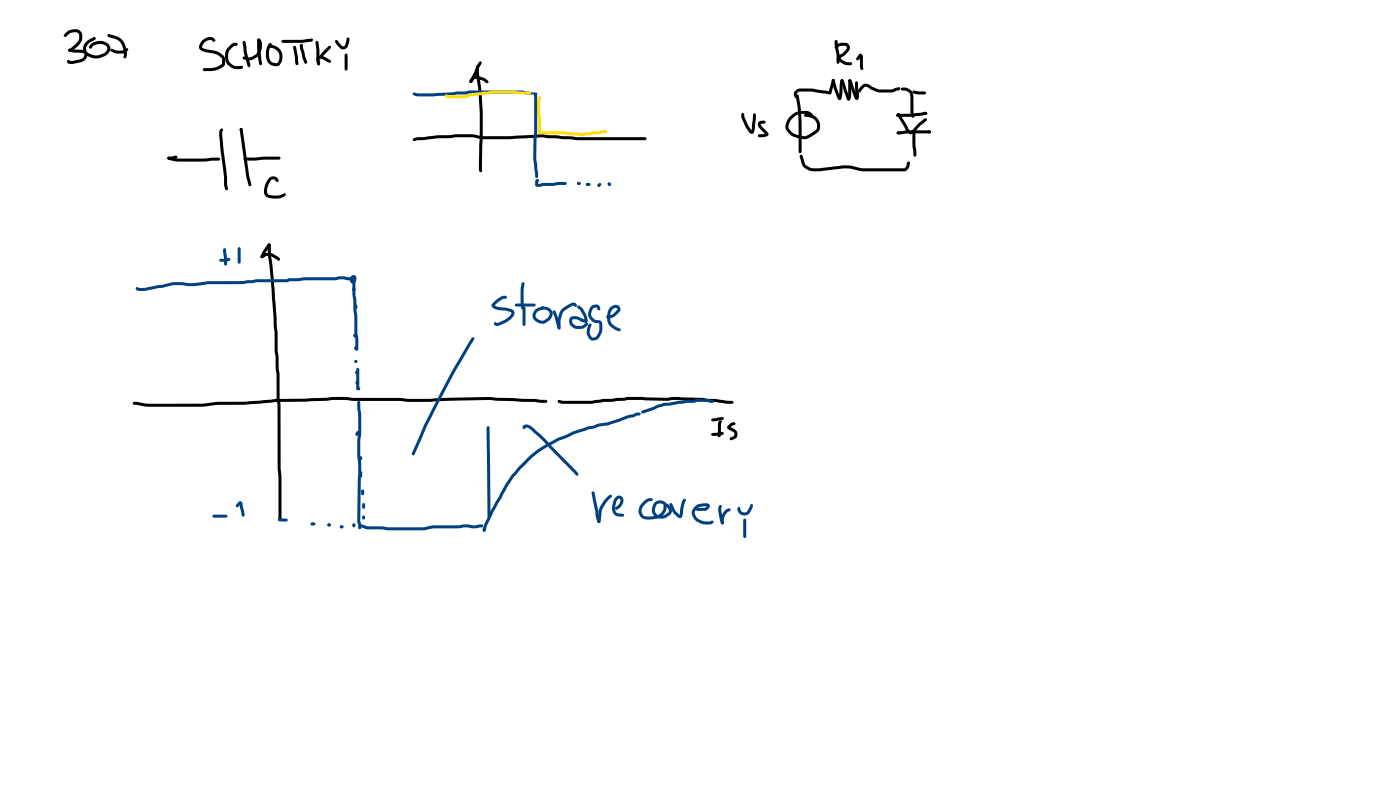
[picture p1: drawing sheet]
<svg xmlns="http://www.w3.org/2000/svg" width="337mm" height="190mm" viewBox="0 0 337 190" stroke-linecap="round" stroke-linejoin="round" font-family="sans-serif">
<g fill="#000">
<path d="M15.4 8.3l.6-.6a2.42 2.42 0 0 1 3.6 .1v.1a2.94 2.94 0 0 1-1.3 3.5l-1.1 .9h-.7v-.5l1.4-.9a2.32 2.32 0 0 0 1.1-2.5v-.2a1.02 1.02 0 0 0-1.3-.4l-.9 .2-1.1 .9-.4-.4zM16.5 11.8l3.2 .2a1.4 1.4 0 0 1 1.3 1.2 1.4 1.4 0 0 1-1 1.5l-2.4 .6h-1a.52 .52 0 0 1-.4-.8h.5l.1 .5-.1-.4 .6 .1 1.9-.4 .7-.4 .4-.6v-.3l-.5-.3-1.9-.1a1.47 1.47 0 0 1-1.5-.5zM20.8 10l1.7-1.1 .4 .1 .1 .4-1.1 .7a1.6 1.6 0 0 0-1.2 1.8 1.6 1.6 0 0 0 1.6 1.3l1.2 .1 1.1-.4a1.29 1.29 0 0 0 1.2-1.5l-.6-.6a2.67 2.67 0 0 0-2.7 .2l-.1 .1a.84 .84 0 0 1-.9 .5 1.51 1.51 0 0 1 1.2-1.5 3.1 3.1 0 0 1 3.5 .7 1.88 1.88 0 0 1-1.3 2.8 3.7 3.7 0 0 1-4.8-1.2 2.3 2.3 0 0 1 .7-2.4zM25.9 8.3l.3-.1 1.7 .5a4.3 4.3 0 0 1 2.3 5.3l-.4-.1-.1-.3a3.9 3.9 0 0 0-2-4.2l-1.6-.5-.3-.4zM26.6 11.8l.4-.1a3.1 3.1 0 0 0 2.3 .5l1.2-.6a.45 .45 0 0 1 .2 .5 .45 .45 0 0 1-.4 .3l-.5 .4-.6 .1a2.87 2.87 0 0 1-2.7-.9zM48.6 9.7a2.23 2.23 0 0 1 2.8-.5l.4 .5-.1 .3-.3 .1-.6-.5a1.99 1.99 0 0 0-2.2 1.8l1.1 .4 1.6 .3a2.89 2.89 0 0 1 2.8 2.2l-.1 1.3a3.4 3.4 0 0 1-2.8 1.4l-2.1 .1-.4-.4 .4-.3h1.6a4.3 4.3 0 0 0 2.7-1.1v-1.1a2.9 2.9 0 0 0-2.2-1.4l-2.1-.4a1.33 1.33 0 0 1-1.2-.9 1.33 1.33 0 0 1 .5-1.5zM55.3 10.9l.6-.5a.97 .97 0 0 1 1.3 .2l-.2 .3-.8 .2-.9 .9a2.73 2.73 0 0 0 .1 3.2 2.43 2.43 0 0 0 2.6 .6l.3 .1 .1 .2a1.98 1.98 0 0 1-2.4 .3l-1.1-.7a3.4 3.4 0 0 1-.1-4.3zM61.9 9.4l.4-.1a2.34 2.34 0 0 1 .5 2.9 3.2 3.2 0 0 1-3.5 2.2l-.7-.1-.3-.4 .4-.3 .8 .1a2.63 2.63 0 0 0 2.5-3.8l-.2-.3zM58.4 9.9l.3-.1 .3 .3 .3 2.4 .9 3-.1 .5-.3 .1-.3-.3-.9-3.2-.3-2.4zM61.9 9.4l.3-.1 .4 .3-.1 2.1 .5 3.6-.4 .4-.3-.4-.2-1.3-.3-2.3zM64.7 10.4l.3-.1 .3 .3a4.1 4.1 0 0 0-.4 3.9 1.13 1.13 0 0 0 1.2 .7 1.13 1.13 0 0 0 1-.9 2.33 2.33 0 0 0-2.4-2.9l-.1-.3a.94 .94 0 0 1 1.5-.1 2.78 2.78 0 0 1 .6 4.9 2.45 2.45 0 0 1-2.8-2.9l.2-1.5zM67.8 9.7l4.8-.1 2.3-.4 .4 .4-.4 .4-2.3 .3h-4.6l-.2-.1z"/>
<path d="M70.6 11.1l.2-.1 .4 .3 .4 2.2 .2 1.8-.4 .4a1.66 1.66 0 0 1-.5-1.8l-.4-2.5zM72.2 10.6l.3-.1 .3 .4 .6 2.6 .5 1.4-.1 .3-.3 .1-.3-.2-.5-1.4-.6-2.2zM76.3 13.6l.7-.2a4.2 4.2 0 0 1 2.6 1.3l-.4 .4-1.6-.8-.8-.2 .2 1.3-.4 .3-.4-.4-.1-1.1zM75.9 9.9l.3-.1 .4 .3 .3 5.1-.1-.2 .2 .3a.46 .46 0 0 1-.6 .3 .46 .46 0 0 1-.3-.6zM78.2 11.8l.8-.7h.5v.5l-2.1 2.3-.3 .1-.2-.1-.1-.4zM80.6 9.7l.3-.1 .3 .1 1.1 1.4h.3l.3-.2 .5-1.8h.5l.1 .6-.4 1.4a1.26 1.26 0 0 1-1.1 .8 1.26 1.26 0 0 1-1.1-.7l-.8-1.1zM82.9 13h.6l.1 .2v3.4l-.4 .4-.4-.4zM113.3 18.7l.7-.4h1l1.6 .5 .9 .8a.69 .69 0 0 1-1.2-.1l-1.5-.5a1 1 0 0 0-1.2 .5l-.1 .3a.46 .46 0 0 1-.6-.2 .46 .46 0 0 1 .1-.6zM112.9 19.3h.5l.1 .5-.5 .1zM114.5 15.8l.3-.1 .3 .3v1.7l.7 4.5 .2 4.6-.2 14.5a.54 .54 0 0 1-.6-.1 .54 .54 0 0 1-.1-.6l.2-13.7-.2-4.6-.7-4.6zM115.1 14.9l.4-.2 .2 .1 .1 .5-1.9 4-.7 .6-.3-.1v-.4zM40.3 37.8l.5-.1a10.4 10.4 0 0 0 4.5 .4l7.3-.2 .3 .3-.3 .4-6 .2a16.4 16.4 0 0 1-6-.4l-.4-.4z"/>
<path d="M40.3 37.8l1.5-.3a.5 .5 0 0 1 .6-.1 .5 .5 0 0 1 .2 .6l-2 .4-.3-.1zM53 31h.5l.1 .2-.2 .4v.7l.3 3.7a52.7 52.7 0 0 1 1 8.7l.1 .7-.3 .3a1.39 1.39 0 0 1-.6-1.3v-1.9l-1.2-10.2a1.38 1.38 0 0 1 .3-1.3zM57.7 30.8l.3-.1 .3 .3 1.6 11.3 .5 2-.1 .4-.2 .1-.4-.4-.5-2-1.6-11.3zM58.6 38l4.6-.4h3.9l.3 .4-.3 .4-8.2 .2-.3-.1zM99.3 33.3l1-.3 4.8-.5h3.3l1.2-.2h4.4a13.9 13.9 0 0 0 5.6 .4h3.1l7.6-.4 8.4 .7h16.4l.3 .3-.3 .4h-16.4l-8.3-.7-7.6 .4h-4.9a10.3 10.3 0 0 1-4.2-.4h-4.1l-1.2 .2h-3.2l-5.6 .7-.3-.1zM64.6 42.8a1.41 1.41 0 0 1 2.2 .1l.2 .5-.4 .3-.6-.5-.6-.1a3.8 3.8 0 0 0-1.2 3.2l.3 .4 .9 .2h1.7l1.3-.5 .3 .4a1.98 1.98 0 0 1-1.9 .9l-2.1-.1a1.85 1.85 0 0 1-1.1-2.8z"/>
<circle cx="16.8" cy="12.1" r=".36"/>
<circle cx="62.2" cy="9.6" r=".36"/>
<circle cx="40.6" cy="38" r=".36"/>
<circle cx="58" cy="31.1" r=".37"/>
</g>
<g fill="#004080">
<path d="M99.3 22.3l5 .1 7.7-.4 1-.3h12.5l3.8 .6-.4 .4h-2.3l-1.1-.2h-12.5l-1 .2h-2.1l-1.3 .2-8 .3a1.69 1.69 0 0 1-1.4-.6z"/>
<path d="M128.3 22.2l.7 .1 .1 1.1v8.4l-.2 6.4 .5 4.2-.4 .4-.4-.4-.4-4.2 .2-6.4z"/>
<path d="M128.8 43.2l.3-.2 .4 .1v.5l-.4 .1 .3-.1v.7l-.3-.1 1.5-.3h2.5l1-.2h1.8l.4 .4-.4 .3-5.2 .3a2.18 2.18 0 0 1-2-.1z"/>
</g>
<g fill="#004080">
<path d="M138.8 43.8a.53 .53 0 0 1 .9 .3 .49 .49 0 0 1-.5 .3 .49 .49 0 0 1-.5-.3z" fill-rule="evenodd"/>
<path d="M141.2 43.9l.3 .1 .1 .3-.3 .4z" fill-rule="evenodd"/>
<path d="M141 44a.61 .61 0 0 1 1 .3 .61 .61 0 0 1-1 .3z" fill-rule="evenodd"/>
<path d="M143.7 44.3l.5-.4 .3 .1a.6 .6 0 0 1-.5 .9l-.4-.4z" fill-rule="evenodd"/>
<path d="M146.2 43.9l.2-.1 .4 .2-.5 .6-.2-.4z" fill-rule="evenodd"/>
<circle cx="139.1" cy="44.1" r=".36"/>
<circle cx="141.2" cy="44.3" r=".36"/>
<circle cx="144" cy="44.5" r=".36"/>
<circle cx="146.5" cy="44.3" r=".36"/>
<circle cx="146.5" cy="44.3" r=".39"/>
</g>
<g fill="#000">
<path d="M200 19l.3-.1 .3 .3 .6 2.1 1 2.3a.51 .51 0 0 1-.6 .3 .51 .51 0 0 1-.4-.5l-.9-2.4-.4-1.7zM200.7 11.1l1-.7 1.4-.1a1.27 1.27 0 0 1 1.2 1 1.27 1.27 0 0 1-.6 1.4l-.7 .7-.8 .4-.1 .3 .3 .2a3.3 3.3 0 0 0 2.4 .8v.5a3.1 3.1 0 0 1-3.3-1.2l-.1-.5 .3-.6 1.5-1.2a.65 .65 0 0 0 .2-1h-1.5l-.9 .6-.4-.4zM200.7 9.7l.3-.1 .4 .3 .4 3v2.1l-.3 .3-.4-.3-.1-2.3a5.9 5.9 0 0 1-.3-3zM202.2 19.1l.2-.1a1.89 1.89 0 0 1 .9 1.7l1 3.1-.1 .3a.62 .62 0 0 1-.8-.7l-1.4-4zM204 19.2l.4-.1 .3 .3 1.4 4h-.4l-.2-3.5 .1-.3h.6l.3 3.6a.58 .58 0 0 1-.5 .8 .58 .58 0 0 1-.6-.6l-1.5-4zM206.5 13l.3-.1 .4 .3-.6 1-.5 .3-.3-.3zM206.8 13.2l.3-.1 .3 .3v3.3a.55 .55 0 0 1-.5-.1 .55 .55 0 0 1-.2-.6zM178.3 27.2h.5l.2 1 .8 1.9 1 1.4h-.2l.4-3.9 .4-.4 .2 .1 .1 1.3-.3 2.6a.76 .76 0 0 1-1 .9l-1-1.4-1-2-.2-.8zM182.4 29.3l.6-.3 1 .1v.5l-1 .2-.1 .1 1.7 2 .1 .6-1.3 .5-1.1-.1v-.5l1.8-.3v.2l-1.4-1.3a1.2 1.2 0 0 1-.3-1.7zM191.1 21.9l.5-.4 .5-.2h2.9l4.4 .7-.2 .1 .7-2.9 .4-.3 .4 .4-.8 3-.3 .3-4.4-.6h-3l-.7 .5 .3 .8-.1 .2a.7 .7 0 0 1-.9-.9zM191.4 22.8h.5a39.2 39.2 0 0 1 .8 11.3v2.4l-.4 .3-.3-.3v-2.4a49.4 49.4 0 0 0-.7-11zM192.3 37.3l.3-.1 .3 .2 .6 2.1a3.1 3.1 0 0 0 2.4 .9l4.7-.4a12.7 12.7 0 0 1 6.8 .4h10l.5-.7a.62 .62 0 0 1 .8-.8l.1 .3-.3 1.1-.9 .8-6.5 .1a18.1 18.1 0 0 1-7.2-.7h-1.3l-4.9 .6a4.8 4.8 0 0 1-4.6-1l-.3-.5-.6-2z"/>
<path d="M189.9 28a4.3 4.3 0 0 1 4.1-1.3l1.3 .6 .2 .4-.1 .3-.2 .1-1.2-.7h-1.2a3.2 3.2 0 0 0-3.1 3.5 4.3 4.3 0 0 0 4.3 1.7l2.3-1.6a2.3 2.3 0 0 0-2.7-2.9l-.3-.4 .1-.2a2.85 2.85 0 0 1 3.1 .9 2.85 2.85 0 0 1 .1 3.3 6.2 6.2 0 0 1-3.1 1.7 4.9 4.9 0 0 1-4.5-2.2 3.1 3.1 0 0 1 .9-3.2zM202.2 19.1h.5l.1 .3-.3 3.3a1.13 1.13 0 0 1-.6 1.3l-.4-.4 .3-1.3 .1-2zM204 19.2l.3-.1 .3 .3v3.7a.95 .95 0 0 1-.6 1.1l-.4-.4 .4-.4-.3 .2zM207.2 20.5a1.76 1.76 0 0 1 2.6 .4l1.7 .6h2.9l1-.4 .9-.1a.47 .47 0 0 1-.3 .7l-1.4 .5h-1.2a6.1 6.1 0 0 1-4.4-.9l-.2-.2a.65 .65 0 0 0-1.1-.1l-.9 1.2-.5-.1a1.75 1.75 0 0 1 .9-1.6zM215.5 27.5l5.9-.4a1.14 1.14 0 0 1 1.5 .1l-.3 .4-3.7 .5h-3.2l-.2-.1zM215.6 31.7l2.5-.4h5.4l.3 .4-.3 .3h-5.4l-2.2 .3-.3-.1zM215.6 31.7a.58 .58 0 0 1 .9 .2 .53 .53 0 0 1-.5 .4 .53 .53 0 0 1-.5-.4zM215.7 27.2l.3-.1 .3 .2 2.1 3.7 .6 .6h-.2l3.1-2.9 .6-.3 .3 .1 .1 .3-.2 .3-1.4 1.1-1.4 1.5a1.1 1.1 0 0 1-1.1 .6 1.1 1.1 0 0 1-.9-.8l-2.3-3.8zM216.6 21.1l1-.1a2.14 2.14 0 0 1 2 2.5l.1 3.8a.65 .65 0 0 1-.2 1l-.3-.1-.3-1v-3.7a1.44 1.44 0 0 0-1.3-1.7l-1-.1zM219.4 21.8l2.9 .2 .3 .3-.3 .4-1.8-.1-1.1-.3zM219.4 31.7l.3-.1 .4 .3v3l.2 2.4-.4 .4-.3-.4-.3-2.4zM221.9 27l.7-.1 .3 .3-.1 .3-.7 .1-.2-.1z"/>
<path d="M222.9 31.4a.55 .55 0 0 1 .9 .3 .51 .51 0 0 1-.5 .4 .51 .51 0 0 1-.5-.4z"/>
<circle cx="202.4" cy="19.4" r=".36"/>
<circle cx="204.3" cy="19.4" r=".36"/>
<circle cx="201.9" cy="23.6" r=".36"/>
</g>
<g fill="#fd0">
<path d="M107 22.8l4.8 .1 1.1-.4 5.4-.8h5.5l.7 .3h2.9l.3 .3-.3 .4h-2.9l-.9-.2h-5.3l-5.6 .8a10.9 10.9 0 0 1-4.5 .3l-1.2-.3z"/>
<path d="M129.5 23.2h.5l.1 .3-.3 1.1 .3 7.2-.2-.3 5.5 .1 4.5 .4 2.5-.4 1.6-.1 1.6-.3 .3 .1a.7 .7 0 0 1-.3 .7 .7 .7 0 0 1-.8 .1l-4.8 .6-4.6-.4-5.8-.1-.3-.4 .1-3-.3-1.4v-3z"/>
</g>
<path d="M64.3 58.8l.4-.3 .3 .4-.5 .5-.4-.4zM64.4 58.6h.5l.1 .4-1.8 2.9-.4 .1a1.02 1.02 0 0 1 .3-1.4zM64.5 58.5l.2-.1 .4 .4v2.6l.7 5.2 .9 13.3 .1 4.5 .4 5.6v5.9l.2 1.5 .1 15.3 .2 2.5v9.6l-.4 .4-.4-.4-.2-27.4-.2-1.5v-5.9l-.2-1.3-.3-8.7-.7-10.2-.9-8.6zM62.7 61.4l1.1-.6h1l.8 .2 1.3 .7a.52 .52 0 0 1 .3 .5 .52 .52 0 0 1-.2 .5l-2-1.2h-1l-.5 .3a.46 .46 0 0 1-.5 .2 .46 .46 0 0 1-.4-.3zM32 96.6l.9-.1a18.3 18.3 0 0 0 6.4 .5h9.3l3.4-.4 6.7-.1 7.8-.7 12-.2a31.4 31.4 0 0 1 7.4 0h10.2l2.2 .2h5l14.3-.4 10.9 .4 2.7 .3 .4 .3-.4 .4-13.6-.7-14.2 .4h-5.2l-2.1-.2h-10.2a29.6 29.6 0 0 0-7.4 0l-12 .3-7.8 .6-6.6 .1-3.5 .4h-9.3a22.1 22.1 0 0 1-7.3-.6z" fill="#000"/>
<g fill="#004080">
<path d="M32.7 69.1l2 .1 7.1-1.4 5 .2 3.2-.5h8.4l3.3-.4h7.3l.5-.3h2l1.7-.2h7.5l.8-.2 2.9 .2 .3 .4-.3 .3-1.9-.2h-1l-.8 .2h-7.4l-1.7 .3-2-.1-.6 .3h-7.2l-3.4 .4-8.3 .1-3.3 .4-5.1-.2-6.7 1.4h-1.8a.6 .6 0 0 1-.5-.8z"/>
<path d="M84.4 66.3a.67 .67 0 0 1 1 .1 .67 .67 0 0 1-.1 .9l-.5-.1-.1-.2 .4-.4-.3 .3v.5l.1-.8 .2 .3 .1-.1v.5l-.4 .4-.2-.1-.1-.8a.6 .6 0 0 1 .5-.7 .6 .6 0 0 1 .7 .5v.6a.85 .85 0 0 1-1.1 .9 .85 .85 0 0 1-.4-1.3z"/>
<path d="M86.5 113.2h.5l.1 .3v.9l-.4 .4-.4-.4z"/>
<path d="M87.2 120.9h.5l.1 .3v.7l-.4 .4-.4-.4z"/>
<path d="M66.9 124.5h.5l.3 .4-.1 .3-.3 .1-.4-.2z"/>
<path d="M66.9 124.5l1.9 .1 .4 .3-.4 .4-1.2-.1-.7-.2-.1-.2z"/>
<path d="M53.7 59.7l.3-.1 .4 .4 .2 2.7a.86 .86 0 0 1-.4 1.1 .86 .86 0 0 1-.3-1.1l-.3-2.2z"/>
<path d="M52.8 62.3l1.7-.2a.54 .54 0 0 1 .9 .2l-.1 .2-.8 .4h-1.4l-.3-.1z"/>
<path d="M57.2 59.5l.3-.1 .4 .3v3.3l-.4 .4-.4-.4z"/>
<path d="M51.2 123.7l3.1-.1 .4 .4-.4 .4h-2.9l-.3-.4z"/>
<path d="M57.7 120.7l.3-.1 .3 .4 .5 2.7-.4 .4a.86 .86 0 0 1-.4-1l-.4-1.5z"/>
<path d="M57.5 120.5l.2-.1 .4 .3-.6 .7a.57 .57 0 0 1-.7 .4l-.1-.5z"/>
<path d="M84.8 67.4l.3-.1 .3 .4v3l.5 5.2v4.3l.2 1.1v2.6l-.3 .4-.4-.4v-2.5l-.2-1.2v-4.3l-.5-5.2z"/>
<path d="M85.8 88.4h.5l.1 .3v4.7l-.4 .3-.4-.3z"/>
<path d="M86 96.4l.2-.1 .4 .4 .2 3.2v4.1l-.2 2.2v3.5l.2 2.3-.2 13.2 .2 1.6-.3 .4-.4-.4-.2-1.6 .2-11.4v-2.4l-.2-1.7v-3.8l.2-1.9v-4.1l-.2-1.8z"/>
<path d="M86.7 126.1l.3-.1 1.4 .4 3.8 .1 1 .2 9.2-.1a16.8 16.8 0 0 1 5.5-.4l4.9-.2a5.8 5.8 0 0 0 3 0l.3 .1v.5l-.7 .1a7.5 7.5 0 0 1-3.5 0l-1.5 .2h-6.1l-2.6 .5h-8.5l-1-.2-4.2-.1-1.4-.6z"/>
<path d="M116.1 126.8l.3-.1 .4 .3-.1 .6-.3 .1a.56 .56 0 0 1-.3-.9z"/>
<path d="M124.8 112.1l2.7-2.7 1.5-1.3 5.1-2.9 3.4-1.5 3.7-1.2 1.4-.2 1.4-.6 2.1-.2 6.6-2.3a1.04 1.04 0 0 1 1.3 .3l-.3 .3-2.9 .7-4.4 1.6-2.4 .4-6.1 1.9-3.5 1.5-5 2.8-1.4 1.2-3 2.9-1.6 2-1.3 1.9-3.4 6.2-1.7 3.6a1.25 1.25 0 0 1-.6 1.2l-.4-.4 .3-1.1 1.7-3.7 3.5-6.2 1.4-2.1z"/>
<circle cx="116.4" cy="127.3" r=".36"/>
</g>
<g fill="#004080">
<path d="M84.7 69.3h.7l-.1 .5h-.5z" fill-rule="evenodd"/>
<path d="M84.8 69.3l.3-.1a.49 .49 0 0 1 .3 .5 .49 .49 0 0 1-.3 .4 .53 .53 0 0 1-.3-.8z" fill-rule="evenodd"/>
<path d="M85.3 73.3h.5l.1 .2-.1 .7-.3 .1-.3-.3z" fill-rule="evenodd"/>
<path d="M85 80.3l.3-.1a.49 .49 0 0 1 .4 .4 .49 .49 0 0 1-.4 .5 .53 .53 0 0 1-.3-.8z" fill-rule="evenodd"/>
<path d="M85.3 83.3l.2-.1a.49 .49 0 0 1 .4 .5 .49 .49 0 0 1-.4 .5 .53 .53 0 0 1-.2-.9z" fill-rule="evenodd"/>
<path d="M85.5 89.2l.3-.2a.49 .49 0 0 1 .3 .5 .49 .49 0 0 1-.3 .5 .53 .53 0 0 1-.3-.8z" fill-rule="evenodd"/>
<path d="M85.8 91.5l.5 .5-.4 .2-.4-.3z" fill-rule="evenodd"/>
<path d="M85.8 93.1a.53 .53 0 0 1 .8 .3 .49 .49 0 0 1-.5 .4 .49 .49 0 0 1-.5-.4z" fill-rule="evenodd"/>
<path d="M85.7 103.7l.6 .4-.2 .3h-.5l-.1-.3z" fill-rule="evenodd"/>
<path d="M86.5 109.7l.2-.1a.49 .49 0 0 1 .4 .5 .49 .49 0 0 1-.4 .5 .53 .53 0 0 1-.2-.9z" fill-rule="evenodd"/>
<path d="M86.8 117.9h.7l-.1 .5h-.5z" fill-rule="evenodd"/>
<path d="M86.9 117.9h.5l.1 .3-.1 .7-.2 .1-.4-.4z" fill-rule="evenodd"/>
<path d="M87.2 124l.2-.1a.49 .49 0 0 1 .4 .4 .49 .49 0 0 1-.4 .5 .53 .53 0 0 1-.2-.8z" fill-rule="evenodd"/>
<path d="M74.8 125.6l.7-.1 .4 .4-.2 .2-.7 .1-.3-.3z" fill-rule="evenodd"/>
<path d="M79 125.7l.4 .1 .1 .3-.4 .4z" fill-rule="evenodd"/>
<path d="M81.8 126.3a.53 .53 0 0 1 .8 .3 .49 .49 0 0 1-.4 .3 .49 .49 0 0 1-.5-.3z" fill-rule="evenodd"/>
<path d="M84.8 125.8l.3-.1a.49 .49 0 0 1 .3 .5 .49 .49 0 0 1-.3 .5 .53 .53 0 0 1-.3-.9z" fill-rule="evenodd"/>
<circle cx="85.1" cy="69.3" r=".36"/>
<circle cx="85.5" cy="73.5" r=".36"/>
<circle cx="85.3" cy="80.5" r=".36"/>
<circle cx="85.5" cy="83.6" r=".36"/>
<circle cx="85.5" cy="86.8" r=".36"/>
<circle cx="85.8" cy="89.4" r=".36"/>
<circle cx="86" cy="91.7" r=".36"/>
<circle cx="85.8" cy="92" r=".39"/>
<circle cx="86.2" cy="93.4" r=".36"/>
<circle cx="86" cy="103.9" r=".36"/>
<circle cx="85.8" cy="104.3" r=".44"/>
<circle cx="86.7" cy="110" r=".36"/>
<circle cx="87.2" cy="117.9" r=".36"/>
<circle cx="87.4" cy="124.2" r=".36"/>
<circle cx="75" cy="125.9" r=".36"/>
<circle cx="79" cy="126.1" r=".36"/>
<circle cx="79.2" cy="126.1" r=".38"/>
<circle cx="82" cy="126.6" r=".36"/>
<circle cx="85.1" cy="126.1" r=".36"/>
</g>
<path d="M134.1 96.2l8 .1 2.9-.5h2.2l3.8-.4 9.4 .2 2.6-.2 6.1 .2 6.9 .7 .3 .4-.1 .2a2.29 2.29 0 0 1-1.9 .1l-5.3-.7-6-.2-2.6 .2-9.2-.2-4 .4-2.1 .1-3 .4h-6.7l-1.1-.2-.3-.4z" fill="#000"/>
<path d="M154.2 98.8l5.3-2 1.6-.1 1.8-.4 3.7-.2 .8-.3h2.7l1.2 .3 .4 .3-.4 .4-1.2-.3h-2.5l-.8 .3h-1.9l-3.8 .6-1.3 .1-5.3 1.8-.3-.1z" fill="#004080"/>
<path d="M171.1 100.6l2.5-.4 .3 .1a.69 .69 0 0 1-.3 .7 .69 .69 0 0 1-.7 0l-1.6 .2-.2-.1zM171.1 104.1l2.6-.3 .3 .3-.3 .4-2.4 .2-.2-.1zM172.9 101.1h.5l.1 .2-.2 .4v2.8a.48 .48 0 0 1-.7 .5v-3.2zM175.1 102.1l.7-.5a.72 .72 0 0 1 1 .2l-.1 .3-.6 .1-.7 .7 .1-.4 1.1 .6a1.34 1.34 0 0 1-.1 2.4l-.7 .3-.3-.1-.1-.5 1-.5 .2-.4-.2-.5-.8-.4a.71 .71 0 0 1-.7-.4 .71 .71 0 0 1 .2-.9z" fill="#000"/>
<g fill="#004080">
<path d="M117.1 102.5l.2-.1 .4 .3 .2 21.5-.3 .4-.4-.4z"/>
<path d="M113.4 81.1l.3-.1 .3 .1v.4a202.3 202.3 0 0 0-11.1 20.2l-3.2 7.5-.4 .2-.2-.1-.1-.4 3.3-7.5a201.7 201.7 0 0 1 11.1-20.3z"/>
<path d="M118.8 72.5l1.9-1.4a1.05 1.05 0 0 1 1.2 .3l-.1 .3a4.1 4.1 0 0 0-3 1.8v-.2l.9 .4 2 .2 1.2 .3a1.05 1.05 0 0 1 .5 1.8l-1.2 1.2-2.2 1a.71 .71 0 0 1-.9 .1 .71 .71 0 0 1-.3-.8l.3-.1 .5 .2 1.7-.8 1.1-.8 .6-.8-.3-.2-1-.3-2.1-.3-1-.4-.5-.6z"/>
<path d="M125.5 67.9h.5l.1 .2-.2 1.6 .1 4.3-.4 .3-.3-.3-.2-1.9a10.9 10.9 0 0 1 .4-4.2z"/>
<path d="M123.8 73l4.6-.1 .4 .4-.4 .3h-4.3l-.3-.1z"/>
<path d="M128.6 74.4l1.7-.8 .4 .1v.5l-1 .4a1.38 1.38 0 0 0-1 1.2 1.61 1.61 0 0 0 2.2 1.1l.8-.6 .5-1-.4-.5-.7-.4a.86 .86 0 0 1-1-.4l.1-.3a2.27 2.27 0 0 1 2.6 1.1 2.02 2.02 0 0 1-.9 2.3 2.37 2.37 0 0 1-3.9-1.1l.1-.8z"/>
<path d="M125.7 73.7l.3-.1 .3 .4v4l-.3 .3-.4-.3z"/>
<path d="M133 74.7l.2-.1 .4 .2 .4 1.2 .7 2.7-.1 .3-.2 .2-.4-.4-1.1-3.8z"/>
<path d="M135.1 74.2l2.3-1.4a.81 .81 0 0 1 .9 0 .81 .81 0 0 1 .3 .9l-.2 .1-.5-.4-1 .5a3.2 3.2 0 0 0-2.1 2.9l-.1 2-.3 .4-.4-.4 .1-2.1 .4-1.7z"/>
<path d="M138.8 73.5a1.5 1.5 0 0 1 1.3 .7l.2 .2a5.1 5.1 0 0 1 1 2.5 .63 .63 0 0 1-.4 .7 .63 .63 0 0 1-.7-.2l-1.4-.6h-1.2v.8l.8 .6 1.3 .1 .6-.3a.79 .79 0 0 1 1-.4v.5l-1.3 .9h-1.6l-1-.6a1.38 1.38 0 0 1-.5-1.8 1.38 1.38 0 0 1 1.8-.6l2.1 .8-.2 .3-.3-1.2-.9-1.4-.5-.5-.2-.3z"/>
<path d="M142.1 73.6a1.36 1.36 0 0 1 2.1 .1l.1 .5-.3 .4-.2-.1-.4-.6a1.5 1.5 0 0 0-1.3 1.1 1.5 1.5 0 0 0 .7 1.6l1.6 .5 .4 .7a4 4 0 0 1-1 3.5 1.55 1.55 0 0 1-1.6 .5 1.55 1.55 0 0 1-1.1-1.3l-.1-.6a2.38 2.38 0 0 1 .9-2.2l.3 .4-.4 1.6 .1 .7 .5 .7 1-.4a3.5 3.5 0 0 0 .7-2.9l-.1-.1-.6-.1a2.32 2.32 0 0 1-1.9-1.6 2.32 2.32 0 0 1 .6-2.4z"/>
<path d="M146.7 73.9a1.33 1.33 0 0 1 1.4-.7 1.33 1.33 0 0 1 1.1 1.1l-.1 .4a3.2 3.2 0 0 1-3 1.7l-.3-.1v-.5l1.5-.3 1.1-1.1-.1-.4a1.22 1.22 0 0 0-1.5 1l-.1 1.4 .1 1 .9 .9 1.5 .7-.1 .5-.3 .1a3.5 3.5 0 0 1-2.2-5.6z"/>
<path d="M125.7 102.3a1.72 1.72 0 0 1 2.5 .5l2.7 2.5 7.7 7.9 .4 .6v.4l-.3 .1-.3-.2-8-8.3-2.7-2.4a1.13 1.13 0 0 0-1.4-.6v-.2l-.1 .4h-.5z"/>
<path d="M142.3 118.1l.3-.1 .3 .3 1 5.7 .4 1.2-.1 .4-.2 .1-.3-.1-.5-1.5-1-5.6z"/>
<path d="M146.1 119.3l.7-.5 .3 .4-1.4 1.5-.8 1.3-.3 .9a4.4 4.4 0 0 1-.4 2.7h-.5l-.1-.3 .4-2.9 1.1-2.1z"/>
<path d="M148 119.5a1.17 1.17 0 0 1 1.6 0 1.17 1.17 0 0 1 0 1.6l-.8 1-.6 .4-.3-.1-.1-.3 .2-.3 .5-.3a1.11 1.11 0 0 0 .5-1.7h-.1a.82 .82 0 0 0-.8 .8l-.3 1.7 .3 .7 .4 .3 1.2 .1 .4 .4-.4 .3h-1a1.86 1.86 0 0 1-1.5-2.5l.3-1.4z"/>
<path d="M154.5 120.7l1.3-1a1.05 1.05 0 0 1 1.2 .3l-.2 .3-.6 .1a2.58 2.58 0 0 0-1.8 3 1.32 1.32 0 0 0 1.6 .7l1.3-.1a2.56 2.56 0 0 0 2.1-1.6l.1-1.1-.6-.4a1.06 1.06 0 0 0-1.2 .6 1.5 1.5 0 0 0 .3 2.2l.9 .2 .7-.1 1-.7 .2-.5a1.59 1.59 0 0 0-1-1.1v-.4l.4-.1a1.63 1.63 0 0 1 1.2 1.1 1.63 1.63 0 0 1-.5 1.7l-1.1 .7a2.26 2.26 0 0 1-3-1.2 2.26 2.26 0 0 1 1.2-3 1.59 1.59 0 0 1 2.2 1 3 3 0 0 1-2.8 3.4l-.6 .1a2.44 2.44 0 0 1-3-1 2.48 2.48 0 0 1 .7-3.1z"/>
<path d="M161 120.9h.5l.9 1.8 1.1 1.1h-.2l.6-3 .3-.8 .3-.2 .3 .1 .1 .2-.7 2.2-.1 1.2a.78 .78 0 0 1-.5 1 .78 .78 0 0 1-1-.5l-1-1.3-.7-1.4z"/>
<path d="M167.1 121.6a3.6 3.6 0 0 1 3.1-.6 .97 .97 0 0 1 .3 1.1 .97 .97 0 0 1-.9 .6l-2.3-.1-.1-.2 .4-.4h1.8l.5-.5 .1 .2-1.7 .1a1.81 1.81 0 0 0-1.3 1.5l.2 .4a2.34 2.34 0 0 0 1.8 1.5l1.7 .1a.6 .6 0 0 1 .9 .1l-.2 .3-.6 .3a4.5 4.5 0 0 1-3.6-.9l-.7-1a1.89 1.89 0 0 1 .6-2.5z"/>
<path d="M173 121.4a.49 .49 0 0 1 .5 .2 .49 .49 0 0 1-.1 .6l.6 3.4a.43 .43 0 0 1-.5 .3 .43 .43 0 0 1-.3-.5l-.6-3 .1-.6z"/>
<path d="M174.3 122.6l.8-.4h.4a.61 .61 0 0 1-.6 .8l-.8 1.2-.2 1.7h-.5v-1.9z"/>
<path d="M177.4 121.9h.5l.1 .5a.99 .99 0 0 0 1.4 .6l1-1.8a.52 .52 0 0 1 .6 .3 .52 .52 0 0 1-.2 .6l-.6 1.1a1.66 1.66 0 0 1-1.8 .5 1.66 1.66 0 0 1-1.1-1.6z"/>
<path d="M178.8 124.7l.2-.1 .4 .3v4l-.4 .4-.3-.4z"/>
<circle cx="144" cy="125.3" r=".36"/>
</g>
</svg>
